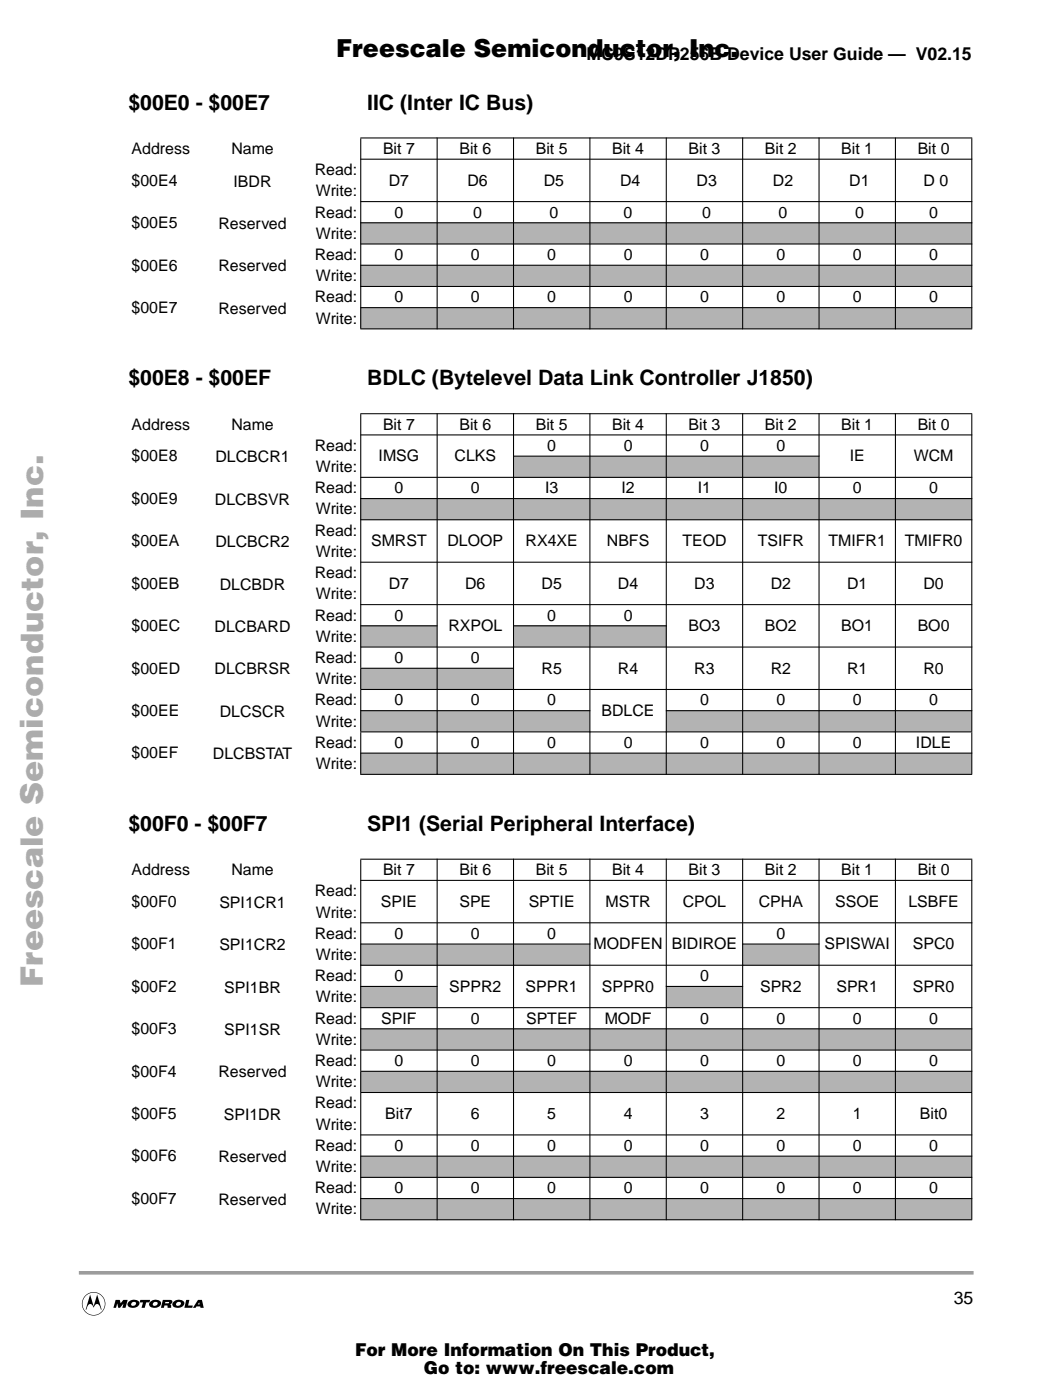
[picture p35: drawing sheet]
<svg xmlns="http://www.w3.org/2000/svg" width="210mm" height="279mm" viewBox="0 0 210 279" stroke-linecap="round" stroke-linejoin="round" font-family="sans-serif">
<defs><g id="words">
<text font-size="6.2" fill="#acacac" x="8.5" y="196.9" transform="rotate(-90 8.5 196.9)">Freescale Semiconductor, Inc...</text>
<text font-size="4.9" x="67.1" y="11.3">Freescale Semiconductor, Inc.</text>
<g font-size="4.2">
<text x="25.6" y="21.9">$00E0 - $00E7</text>
<text x="73.3" y="21.9">IIC (Inter IC Bus)</text>
<text x="25.6" y="76.9">$00E8 - $00EF</text>
<text x="73.3" y="76.9">BDLC (Bytelevel Data Link Controller J1850)</text>
<text x="25.6" y="165.8">$00F0 - $00F7</text>
<text x="73.3" y="165.8">SPI1 (Serial Peripheral Interface)</text>
</g>
<g font-size="3.5">
<text x="117" y="11.9">MC9S12DP256B Device User Guide — V02.15</text>
<text x="190.3" y="260.2">35</text>
<text x="70.8" y="270.7">For More Information On This Product,</text>
<text x="84.6" y="274.2">Go to: www.freescale.com</text>
</g>
<g font-size="3.2">
<text x="26.3" y="30.7">Address</text>
<text x="46.2" y="30.7">Name</text>
<text x="62.8" y="34.9">Read:</text>
<text x="76.4" y="30.7">Bit 7</text>
<text x="91.7" y="30.7">Bit 6</text>
<text x="106.9" y="30.7">Bit 5</text>
<text x="122.1" y="30.7">Bit 4</text>
<text x="137.4" y="30.7">Bit 3</text>
<text x="152.6" y="30.7">Bit 2</text>
<text x="167.9" y="30.7">Bit 1</text>
<text x="183.1" y="30.7">Bit 0</text>
<text x="26.3" y="37.1">$00E4</text>
<text x="46.6" y="37.2">IBDR</text>
<text x="63" y="39.2">Write:</text>
<text x="77.6" y="37.1">D7</text>
<text x="93.3" y="37.1">D6</text>
<text x="108.5" y="37.1">D5</text>
<text x="123.7" y="37.1">D4</text>
<text x="139" y="37.1">D3</text>
<text x="154.2" y="37.1">D2</text>
<text x="169.5" y="37.1">D1</text>
<text x="184.2" y="37.1">D 0</text>
<text x="26.3" y="45.5">$00E5</text>
<text x="43.6" y="45.7">Reserved</text>
<text x="62.8" y="43.4">Read:</text>
<text x="63" y="47.6">Write:</text>
<text x="78.7" y="43.4">0</text>
<text x="94.4" y="43.4">0</text>
<text x="109.6" y="43.4">0</text>
<text x="124.4" y="43.4">0</text>
<text x="140.1" y="43.4">0</text>
<text x="155.4" y="43.4">0</text>
<text x="170.6" y="43.4">0</text>
<text x="185.4" y="43.4">0</text>
<text x="26.3" y="54">$00E6</text>
<text x="62.8" y="51.9">Read:</text>
<text x="78.7" y="51.9">0</text>
<text x="94" y="51.9">0</text>
<text x="109.2" y="51.9">0</text>
<text x="124.4" y="51.9">0</text>
<text x="139.7" y="51.9">0</text>
<text x="154.9" y="51.9">0</text>
<text x="170.2" y="51.9">0</text>
<text x="185.4" y="51.9">0</text>
<text x="43.6" y="54.2">Reserved</text>
<text x="63" y="56.1">Write:</text>
<text x="26.3" y="62.5">$00E7</text>
<text x="43.6" y="62.6">Reserved</text>
<text x="62.8" y="60.3">Read:</text>
<text x="63" y="64.6">Write:</text>
<text x="78.7" y="60.3">0</text>
<text x="94" y="60.3">0</text>
<text x="109.2" y="60.3">0</text>
<text x="124.4" y="60.3">0</text>
<text x="139.7" y="60.3">0</text>
<text x="154.9" y="60.3">0</text>
<text x="170.2" y="60.3">0</text>
<text x="185.4" y="60.3">0</text>
<text x="26.3" y="85.7">Address</text>
<text x="46.2" y="85.7">Name</text>
<text x="62.8" y="90">Read:</text>
<text x="76.4" y="85.7">Bit 7</text>
<text x="91.7" y="85.7">Bit 6</text>
<text x="106.9" y="85.7">Bit 5</text>
<text x="109.2" y="90">0</text>
<text x="122.1" y="85.7">Bit 4</text>
<text x="124.4" y="90">0</text>
<text x="137.4" y="85.7">Bit 3</text>
<text x="139.7" y="90">0</text>
<text x="152.6" y="85.7">Bit 2</text>
<text x="154.9" y="90">0</text>
<text x="167.9" y="85.7">Bit 1</text>
<text x="183.1" y="85.7">Bit 0</text>
<text x="26.3" y="92.1">$00E8</text>
<text x="43" y="92.3">DLCBCR1</text>
<text x="63" y="94.2">Write:</text>
<text x="75.5" y="92.1">IMSG</text>
<text x="90.7" y="92.1">CLKS</text>
<text x="169.5" y="92.1">IE</text>
<text x="182.3" y="92.1">WCM</text>
<text x="26.3" y="100.6">$00E9</text>
<text x="42.9" y="100.7">DLCBSVR</text>
<text x="62.8" y="98.4">Read:</text>
<text x="78.7" y="98.4">0</text>
<text x="94" y="98.4">0</text>
<text x="108.8" y="98.4">I3</text>
<text x="124" y="98.4">I2</text>
<text x="139.2" y="98.4">I1</text>
<text x="154.5" y="98.4">I0</text>
<text x="170.2" y="98.4">0</text>
<text x="185.4" y="98.4">0</text>
<text x="62.8" y="106.9">Read:</text>
<text x="63" y="102.7">Write:</text>
<text x="26.3" y="109">$00EA</text>
<text x="43" y="109.2">DLCBCR2</text>
<text x="63" y="111.1">Write:</text>
<text x="74" y="109">SMRST</text>
<text x="89.3" y="109">DLOOP</text>
<text x="104.9" y="109">RX4XE</text>
<text x="121.1" y="109">NBFS</text>
<text x="136.2" y="109">TEOD</text>
<text x="151.2" y="109">TSIFR</text>
<text x="165.3" y="109">TMIFR1</text>
<text x="180.6" y="109">TMIFR0</text>
<text x="26.3" y="117.5">$00EB</text>
<text x="43.9" y="117.7">DLCBDR</text>
<text x="62.8" y="115.4">Read:</text>
<text x="63" y="119.6">Write:</text>
<text x="77.6" y="117.5">D7</text>
<text x="92.8" y="117.5">D6</text>
<text x="108.1" y="117.5">D5</text>
<text x="123.3" y="117.5">D4</text>
<text x="138.5" y="117.5">D3</text>
<text x="153.8" y="117.5">D2</text>
<text x="169" y="117.5">D1</text>
<text x="184.3" y="117.5">D0</text>
<text x="26.3" y="126">$00EC</text>
<text x="62.8" y="123.8">Read:</text>
<text x="78.7" y="123.8">0</text>
<text x="89.5" y="126">RXPOL</text>
<text x="109.2" y="123.8">0</text>
<text x="124.4" y="123.8">0</text>
<text x="137.4" y="126">BO3</text>
<text x="152.6" y="126">BO2</text>
<text x="167.9" y="126">BO1</text>
<text x="183.1" y="126">BO0</text>
<text x="42.8" y="126.1">DLCBARD</text>
<text x="63" y="128.1">Write:</text>
<text x="26.3" y="134.4">$00ED</text>
<text x="42.8" y="134.6">DLCBRSR</text>
<text x="62.8" y="132.3">Read:</text>
<text x="63" y="136.5">Write:</text>
<text x="78.7" y="132.3">0</text>
<text x="94" y="132.3">0</text>
<text x="108.1" y="134.4">R5</text>
<text x="123.3" y="134.4">R4</text>
<text x="138.5" y="134.4">R3</text>
<text x="153.8" y="134.4">R2</text>
<text x="169" y="134.4">R1</text>
<text x="184.3" y="134.4">R0</text>
<text x="26.3" y="142.9">$00EE</text>
<text x="43.9" y="143.1">DLCSCR</text>
<text x="62.8" y="140.8">Read:</text>
<text x="78.7" y="140.8">0</text>
<text x="94" y="140.8">0</text>
<text x="109.2" y="140.8">0</text>
<text x="120" y="142.9">BDLCE</text>
<text x="139.7" y="140.8">0</text>
<text x="154.9" y="140.8">0</text>
<text x="170.2" y="140.8">0</text>
<text x="185.4" y="140.8">0</text>
<text x="62.8" y="149.2">Read:</text>
<text x="63" y="145">Write:</text>
<text x="78.7" y="149.2">0</text>
<text x="94" y="149.2">0</text>
<text x="109.2" y="149.2">0</text>
<text x="124.4" y="149.2">0</text>
<text x="139.7" y="149.2">0</text>
<text x="154.9" y="149.2">0</text>
<text x="170.2" y="149.2">0</text>
<text x="182.7" y="149.2">IDLE</text>
<text x="26.3" y="151.4">$00EF</text>
<text x="42.5" y="151.5">DLCBSTAT</text>
<text x="63" y="153.5">Write:</text>
<text x="26.3" y="174.6">Address</text>
<text x="46.2" y="174.6">Name</text>
<text x="62.8" y="178.9">Read:</text>
<text x="76.4" y="174.6">Bit 7</text>
<text x="91.7" y="174.6">Bit 6</text>
<text x="106.9" y="174.6">Bit 5</text>
<text x="122.1" y="174.6">Bit 4</text>
<text x="137.4" y="174.6">Bit 3</text>
<text x="152.6" y="174.6">Bit 2</text>
<text x="167.9" y="174.6">Bit 1</text>
<text x="183.1" y="174.6">Bit 0</text>
<text x="26.3" y="181">$00F0</text>
<text x="43.8" y="181.2">SPI1CR1</text>
<text x="63" y="183.1">Write:</text>
<text x="76" y="181">SPIE</text>
<text x="91.7" y="181">SPE</text>
<text x="105.5" y="181">SPTIE</text>
<text x="120.8" y="181">MSTR</text>
<text x="136.2" y="181">CPOL</text>
<text x="151.4" y="181">CPHA</text>
<text x="166.6" y="181">SSOE</text>
<text x="181.3" y="181">LSBFE</text>
<text x="26.3" y="189.5">$00F1</text>
<text x="43.8" y="189.6">SPI1CR2</text>
<text x="62.8" y="187.3">Read:</text>
<text x="63" y="191.6">Write:</text>
<text x="78.7" y="187.3">0</text>
<text x="94" y="187.3">0</text>
<text x="109.2" y="187.3">0</text>
<text x="118.4" y="189.5">MODFEN BIDIROE</text>
<text x="154.9" y="187.3">0</text>
<text x="164.5" y="189.5">SPISWAI</text>
<text x="182.1" y="189.5">SPC0</text>
<text x="26.3" y="197.9">$00F2</text>
<text x="62.8" y="195.8">Read:</text>
<text x="78.7" y="195.8">0</text>
<text x="89.6" y="197.9">SPPR2</text>
<text x="104.9" y="197.9">SPPR1</text>
<text x="120.1" y="197.9">SPPR0</text>
<text x="139.7" y="195.8">0</text>
<text x="151.7" y="197.9">SPR2</text>
<text x="166.9" y="197.9">SPR1</text>
<text x="182.1" y="197.9">SPR0</text>
<text x="44.7" y="198.1">SPI1BR</text>
<text x="63" y="200">Write:</text>
<text x="26.3" y="206.4">$00F3</text>
<text x="44.7" y="206.6">SPI1SR</text>
<text x="62.8" y="204.3">Read:</text>
<text x="63" y="208.5">Write:</text>
<text x="76.1" y="204.3">SPIF</text>
<text x="94" y="204.3">0</text>
<text x="105" y="204.3">SPTEF</text>
<text x="120.7" y="204.3">MODF</text>
<text x="139.7" y="204.3">0</text>
<text x="154.9" y="204.3">0</text>
<text x="170.2" y="204.3">0</text>
<text x="185.4" y="204.3">0</text>
<text x="26.3" y="214.9">$00F4</text>
<text x="43.6" y="215">Reserved</text>
<text x="62.8" y="212.7">Read:</text>
<text x="78.7" y="212.7">0</text>
<text x="94" y="212.7">0</text>
<text x="109.2" y="212.7">0</text>
<text x="124.4" y="212.7">0</text>
<text x="139.7" y="212.7">0</text>
<text x="154.9" y="212.7">0</text>
<text x="170.2" y="212.7">0</text>
<text x="185.4" y="212.7">0</text>
<text x="62.8" y="221.2">Read:</text>
<text x="63" y="217">Write:</text>
<text x="26.3" y="223.3">$00F5</text>
<text x="44.7" y="223.5">SPI1DR</text>
<text x="63" y="225.4">Write:</text>
<text x="76.9" y="223.3">Bit7</text>
<text x="94" y="223.3">6</text>
<text x="109.2" y="223.3">5</text>
<text x="124.4" y="223.3">4</text>
<text x="139.7" y="223.3">3</text>
<text x="154.9" y="223.3">2</text>
<text x="170.2" y="223.3">1</text>
<text x="183.5" y="223.3">Bit0</text>
<text x="26.3" y="231.8">$00F6</text>
<text x="43.6" y="232">Reserved</text>
<text x="62.8" y="229.7">Read:</text>
<text x="63" y="233.9">Write:</text>
<text x="78.7" y="229.7">0</text>
<text x="94" y="229.7">0</text>
<text x="109.2" y="229.7">0</text>
<text x="124.4" y="229.7">0</text>
<text x="139.7" y="229.7">0</text>
<text x="154.9" y="229.7">0</text>
<text x="170.2" y="229.7">0</text>
<text x="185.4" y="229.7">0</text>
<text x="62.8" y="238.1">Read:</text>
<text x="78.7" y="238.1">0</text>
<text x="94" y="238.1">0</text>
<text x="109.2" y="238.1">0</text>
<text x="124.4" y="238.1">0</text>
<text x="139.7" y="238.1">0</text>
<text x="154.9" y="238.1">0</text>
<text x="170.2" y="238.1">0</text>
<text x="185.4" y="238.1">0</text>
<text x="26.3" y="240.3">$00F7</text>
<text x="43.6" y="240.4">Reserved</text>
<text x="63" y="242.4">Write:</text>
</g>
</g></defs>
<path d="M16.1 254h177.8" fill="none" stroke="#999" stroke-width=".72"/>
<path d="M16.1 257.8h24.9v4.8h-24.9z" fill-rule="evenodd" fill="#fff"/>
<path d="M28 259.4h2l-.2 .5h-.6l-.3 1.1h-.7l.3-1-.6-.1zM32.5 259.4h.8v.4h-.3l-.1 .3h.7l.1-.1v-.2h-.4v-.4h.7a.44 .44 0 0 1 .4 .5 .44 .44 0 0 1-.4 .4l.2 .2v.5h-.7l-.2-.5h-.5l-.1 .5h-.6zM18 258.4l.7 2.3 .7-2.3 .9 3h-.2l-.2-.8a.64 .64 0 0 0-.8-.3 .64 .64 0 0 0-.4 .7 .64 .64 0 0 0-.5-.7 .64 .64 0 0 0-.7 .3l-.3 .8h-.1zM17.2 258.4a2.34 2.34 0 0 1 3.7 1 2.34 2.34 0 0 1-2.2 3.1v-.1a2.23 2.23 0 0 0 2-3.1 2.23 2.23 0 0 0-3.7-.5 2.23 2.23 0 0 0 1.1 3.6h.6v.1a2.34 2.34 0 0 1-2.2-1.5 2.34 2.34 0 0 1 .7-2.6zM23.1 259.4h.8l.2 .7 .5-.7h.9l-.5 1.6h-.6l.2-.8-.7 .8h-.3l-.2-.9-.3 .9h-.5zM25.8 259.7a1.26 1.26 0 0 1 2 .4l-.1 .4-.4 .3-.3-.3 .1-.3a.46 .46 0 0 0-.6-.3 .46 .46 0 0 0-.2 .7l.7-.1 .3 .3a1.42 1.42 0 0 1-1.9-.3l.2-.6zM30.1 259.7a1.26 1.26 0 0 1 2 .4l-.1 .4-.4 .3-.3-.3 .2-.3a.46 .46 0 0 0-.7-.3 .46 .46 0 0 0-.1 .7l.6-.1 .3 .3a1.42 1.42 0 0 1-1.8-.3l.1-.6zM34.7 259.7a1.26 1.26 0 0 1 2.1 .4l-.2 .4-.3 .3-.4-.3 .2-.3a.46 .46 0 0 0-.7-.3 .46 .46 0 0 0-.1 .7l.6-.1 .4 .3a1.42 1.42 0 0 1-1.9-.3l.1-.6zM37.2 259.4h.6l-.3 1.1h1l-.1 .5h-1.6zM39.5 259.4h.8l.4 1.6h-.7l-.1-.3h-.1l-.1-.8-.2 .4h.2l.1 .4h-.6l-.2 .3h-.5z" fill="#000"/>
<g fill="#b3b3b3">
<path d="M72 44.5h15.2v4.2h-15.2z" fill-rule="evenodd"/>
<path d="M87.2 44.5h15.3v4.2h-15.3z" fill-rule="evenodd"/>
<path d="M102.5 44.5h15.2v4.2h-15.2z" fill-rule="evenodd"/>
<path d="M117.7 44.5h15.2v4.2h-15.2z" fill-rule="evenodd"/>
<path d="M132.9 44.5h15.3v4.2h-15.3z" fill-rule="evenodd"/>
<path d="M148.2 44.5h15.2v4.2h-15.2z" fill-rule="evenodd"/>
<path d="M163.4 44.5h15.3v4.2h-15.3z" fill-rule="evenodd"/>
<path d="M178.7 44.5h15.2v4.2h-15.2z" fill-rule="evenodd"/>
<path d="M72 52.9h15.2v4.3h-15.2z" fill-rule="evenodd"/>
<path d="M87.2 52.9h15.3v4.3h-15.3z" fill-rule="evenodd"/>
<path d="M102.5 52.9h15.2v4.3h-15.2z" fill-rule="evenodd"/>
<path d="M117.7 52.9h15.2v4.3h-15.2z" fill-rule="evenodd"/>
<path d="M132.9 52.9h15.3v4.3h-15.3z" fill-rule="evenodd"/>
<path d="M148.2 52.9h15.2v4.3h-15.2z" fill-rule="evenodd"/>
<path d="M163.4 52.9h15.3v4.3h-15.3z" fill-rule="evenodd"/>
<path d="M178.7 52.9h15.2v4.3h-15.2z" fill-rule="evenodd"/>
<path d="M72 61.4h15.2v4.2h-15.2z" fill-rule="evenodd"/>
<path d="M87.2 61.4h15.3v4.2h-15.3z" fill-rule="evenodd"/>
<path d="M102.5 61.4h15.2v4.2h-15.2z" fill-rule="evenodd"/>
<path d="M117.7 61.4h15.2v4.2h-15.2z" fill-rule="evenodd"/>
<path d="M132.9 61.4h15.3v4.2h-15.3z" fill-rule="evenodd"/>
<path d="M148.2 61.4h15.2v4.2h-15.2z" fill-rule="evenodd"/>
<path d="M163.4 61.4h15.3v4.2h-15.3z" fill-rule="evenodd"/>
<path d="M178.7 61.4h15.2v4.2h-15.2z" fill-rule="evenodd"/>
<path d="M102.5 91h15.2v4.3h-15.2z" fill-rule="evenodd"/>
<path d="M117.7 91h15.2v4.3h-15.2z" fill-rule="evenodd"/>
<path d="M132.9 91h15.3v4.3h-15.3z" fill-rule="evenodd"/>
<path d="M148.2 91h15.2v4.3h-15.2z" fill-rule="evenodd"/>
<path d="M72 99.5h15.2v4.2h-15.2z" fill-rule="evenodd"/>
<path d="M87.2 99.5h15.3v4.2h-15.3z" fill-rule="evenodd"/>
<path d="M102.5 99.5h15.2v4.2h-15.2z" fill-rule="evenodd"/>
<path d="M117.7 99.5h15.2v4.2h-15.2z" fill-rule="evenodd"/>
<path d="M132.9 99.5h15.3v4.2h-15.3z" fill-rule="evenodd"/>
<path d="M148.2 99.5h15.2v4.2h-15.2z" fill-rule="evenodd"/>
<path d="M163.4 99.5h15.3v4.2h-15.3z" fill-rule="evenodd"/>
<path d="M178.7 99.5h15.2v4.2h-15.2z" fill-rule="evenodd"/>
</g>
<g fill="#fff">
<path d="M72 112.2h15.2v8.5h-15.2z" fill-rule="evenodd"/>
<path d="M87.2 112.2h15.3v8.5h-15.3z" fill-rule="evenodd"/>
<path d="M102.5 112.2h15.2v8.5h-15.2z" fill-rule="evenodd"/>
<path d="M117.7 112.2h15.2v8.5h-15.2z" fill-rule="evenodd"/>
<path d="M132.9 112.2h15.3v8.5h-15.3z" fill-rule="evenodd"/>
<path d="M148.2 112.2h15.2v8.5h-15.2z" fill-rule="evenodd"/>
<path d="M163.4 112.2h15.3v8.5h-15.3z" fill-rule="evenodd"/>
<path d="M178.7 112.2h15.2v8.5h-15.2z" fill-rule="evenodd"/>
<path d="M87.2 120.7h15.3v8.4h-15.3z" fill-rule="evenodd"/>
</g>
<g fill="#b3b3b3">
<path d="M72 124.9h15.2v4.2h-15.2z" fill-rule="evenodd"/>
<path d="M102.5 124.9h15.2v4.2h-15.2z" fill-rule="evenodd"/>
<path d="M117.7 124.9h15.2v4.2h-15.2z" fill-rule="evenodd"/>
</g>
<g fill="#fff">
<path d="M72 129.1h15.2v4.3h-15.2z" fill-rule="evenodd"/>
<path d="M87.2 129.1h15.3v4.3h-15.3z" fill-rule="evenodd"/>
<path d="M102.5 129.1h15.2v8.5h-15.2z" fill-rule="evenodd"/>
<path d="M117.7 129.1h15.2v8.5h-15.2z" fill-rule="evenodd"/>
<path d="M132.9 129.1h15.3v8.5h-15.3z" fill-rule="evenodd"/>
<path d="M148.2 129.1h15.2v8.5h-15.2z" fill-rule="evenodd"/>
<path d="M163.4 129.1h15.3v8.5h-15.3z" fill-rule="evenodd"/>
<path d="M178.7 129.1h15.2v8.5h-15.2z" fill-rule="evenodd"/>
</g>
<g fill="#b3b3b3">
<path d="M72 133.4h15.2v4.2h-15.2z" fill-rule="evenodd"/>
<path d="M87.2 133.4h15.3v4.2h-15.3z" fill-rule="evenodd"/>
</g>
<g fill="#fff">
<path d="M72 137.6h15.2v4.2h-15.2z" fill-rule="evenodd"/>
<path d="M87.2 137.6h15.3v4.2h-15.3z" fill-rule="evenodd"/>
<path d="M102.5 137.6h15.2v4.2h-15.2z" fill-rule="evenodd"/>
<path d="M117.7 137.6h15.2v8.5h-15.2z" fill-rule="evenodd"/>
<path d="M132.9 137.6h15.3v4.2h-15.3z" fill-rule="evenodd"/>
<path d="M148.2 137.6h15.2v4.2h-15.2z" fill-rule="evenodd"/>
<path d="M163.4 137.6h15.3v4.2h-15.3z" fill-rule="evenodd"/>
<path d="M178.7 137.6h15.2v4.2h-15.2z" fill-rule="evenodd"/>
</g>
<g fill="#b3b3b3">
<path d="M72 141.8h15.2v4.3h-15.2z" fill-rule="evenodd"/>
<path d="M87.2 141.8h15.3v4.3h-15.3z" fill-rule="evenodd"/>
<path d="M102.5 141.8h15.2v4.3h-15.2z" fill-rule="evenodd"/>
<path d="M132.9 141.8h15.3v4.3h-15.3z" fill-rule="evenodd"/>
<path d="M148.2 141.8h15.2v4.3h-15.2z" fill-rule="evenodd"/>
<path d="M163.4 141.8h15.3v4.3h-15.3z" fill-rule="evenodd"/>
<path d="M178.7 141.8h15.2v4.3h-15.2z" fill-rule="evenodd"/>
</g>
<g fill="#fff">
<path d="M72 146.1h15.2v4.2h-15.2z" fill-rule="evenodd"/>
<path d="M87.2 146.1h15.3v4.2h-15.3z" fill-rule="evenodd"/>
<path d="M102.5 146.1h15.2v4.2h-15.2z" fill-rule="evenodd"/>
<path d="M117.7 146.1h15.2v4.2h-15.2z" fill-rule="evenodd"/>
<path d="M132.9 146.1h15.3v4.2h-15.3z" fill-rule="evenodd"/>
<path d="M148.2 146.1h15.2v4.2h-15.2z" fill-rule="evenodd"/>
<path d="M163.4 146.1h15.3v4.2h-15.3z" fill-rule="evenodd"/>
<path d="M178.7 146.1h15.2v4.2h-15.2z" fill-rule="evenodd"/>
</g>
<g fill="#b3b3b3">
<path d="M72 150.3h15.2v4.2h-15.2z" fill-rule="evenodd"/>
<path d="M87.2 150.3h15.3v4.2h-15.3z" fill-rule="evenodd"/>
<path d="M102.5 150.3h15.2v4.2h-15.2z" fill-rule="evenodd"/>
<path d="M117.7 150.3h15.2v4.2h-15.2z" fill-rule="evenodd"/>
<path d="M132.9 150.3h15.3v4.2h-15.3z" fill-rule="evenodd"/>
<path d="M148.2 150.3h15.2v4.2h-15.2z" fill-rule="evenodd"/>
<path d="M163.4 150.3h15.3v4.2h-15.3z" fill-rule="evenodd"/>
<path d="M178.7 150.3h15.2v4.2h-15.2z" fill-rule="evenodd"/>
<path d="M72 188.4h15.2v4.2h-15.2z" fill-rule="evenodd"/>
<path d="M87.2 188.4h15.3v4.2h-15.3z" fill-rule="evenodd"/>
<path d="M102.5 188.4h15.2v4.2h-15.2z" fill-rule="evenodd"/>
<path d="M148.2 188.4h15.2v4.2h-15.2z" fill-rule="evenodd"/>
<path d="M72 196.9h15.2v4.2h-15.2z" fill-rule="evenodd"/>
<path d="M132.9 196.9h15.3v4.2h-15.3z" fill-rule="evenodd"/>
<path d="M72 205.3h15.2v4.3h-15.2z" fill-rule="evenodd"/>
<path d="M87.2 205.3h15.3v4.3h-15.3z" fill-rule="evenodd"/>
<path d="M102.5 205.3h15.2v4.3h-15.2z" fill-rule="evenodd"/>
<path d="M117.7 205.3h15.2v4.3h-15.2z" fill-rule="evenodd"/>
<path d="M132.9 205.3h15.3v4.3h-15.3z" fill-rule="evenodd"/>
<path d="M148.2 205.3h15.2v4.3h-15.2z" fill-rule="evenodd"/>
<path d="M163.4 205.3h15.3v4.3h-15.3z" fill-rule="evenodd"/>
<path d="M178.7 205.3h15.2v4.3h-15.2z" fill-rule="evenodd"/>
<path d="M72 213.8h15.2v4.2h-15.2z" fill-rule="evenodd"/>
<path d="M87.2 213.8h15.3v4.2h-15.3z" fill-rule="evenodd"/>
<path d="M102.5 213.8h15.2v4.2h-15.2z" fill-rule="evenodd"/>
<path d="M117.7 213.8h15.2v4.2h-15.2z" fill-rule="evenodd"/>
<path d="M132.9 213.8h15.3v4.2h-15.3z" fill-rule="evenodd"/>
<path d="M148.2 213.8h15.2v4.2h-15.2z" fill-rule="evenodd"/>
<path d="M163.4 213.8h15.3v4.2h-15.3z" fill-rule="evenodd"/>
<path d="M178.7 213.8h15.2v4.2h-15.2z" fill-rule="evenodd"/>
<path d="M72 230.7h15.2v4.3h-15.2z" fill-rule="evenodd"/>
<path d="M87.2 230.7h15.3v4.3h-15.3z" fill-rule="evenodd"/>
<path d="M102.5 230.7h15.2v4.3h-15.2z" fill-rule="evenodd"/>
<path d="M117.7 230.7h15.2v4.3h-15.2z" fill-rule="evenodd"/>
<path d="M132.9 230.7h15.3v4.3h-15.3z" fill-rule="evenodd"/>
<path d="M148.2 230.7h15.2v4.3h-15.2z" fill-rule="evenodd"/>
<path d="M163.4 230.7h15.3v4.3h-15.3z" fill-rule="evenodd"/>
<path d="M178.7 230.7h15.2v4.3h-15.2z" fill-rule="evenodd"/>
<path d="M72 239.2h15.2v4.2h-15.2z" fill-rule="evenodd"/>
<path d="M87.2 239.2h15.3v4.2h-15.3z" fill-rule="evenodd"/>
<path d="M102.5 239.2h15.2v4.2h-15.2z" fill-rule="evenodd"/>
<path d="M117.7 239.2h15.2v4.2h-15.2z" fill-rule="evenodd"/>
<path d="M132.9 239.2h15.3v4.2h-15.3z" fill-rule="evenodd"/>
<path d="M148.2 239.2h15.2v4.2h-15.2z" fill-rule="evenodd"/>
<path d="M163.4 239.2h15.3v4.2h-15.3z" fill-rule="evenodd"/>
<path d="M178.7 239.2h15.2v4.2h-15.2z" fill-rule="evenodd"/>
</g>
<g fill="#000" stroke="#000" stroke-width=".21">
<path d="M71.9 27.5h122.1zM71.9 31.8h122.1zM71.9 40.2h122.1zM71.9 44.5h122.1zM71.9 48.7h122.1zM71.9 52.9h122.1zM71.9 57.2h122.1zM72 27.6v37.9zM87.2 27.4v38.3zM102.5 27.4v38.3zM117.7 27.4v38.3zM132.9 27.4v38.3z"/>
<path d="M148.2 27.4v38.3zM163.4 27.4v38.3zM178.7 27.4v38.3zM193.9 27.6v37.9zM71.9 61.4h122.1zM71.9 65.6h122.1zM102.4 91h61.1zM71.9 82.6h122.1zM71.9 86.8h122.1zM71.9 95.3h122.1zM71.9 99.5h122.1zM71.9 103.7h122.1z"/>
<path d="M71.9 112.2h122.1zM72 82.7v50.6zM72 133.5v4zM87.2 82.5v51zM87.2 133.3v4.4zM71.9 124.9h15.4zM71.9 133.4h15.4zM87.1 133.4h15.4zM102.4 124.9h30.6zM71.9 120.7h122.1zM71.9 129.1h122.1zM71.9 137.6h122.1z"/>
<path d="M72 137.7v8.3zM72 146.2v8.2zM87.2 137.5v8.7zM87.2 146v8.6zM102.5 82.5v63.7zM102.5 146v8.6zM117.7 82.5v63.7zM117.7 146v8.6zM71.9 141.8h45.9zM132.9 82.5v63.7zM132.9 146v8.6zM148.2 82.5v63.7z"/>
<path d="M148.2 146v8.6zM163.4 82.5v63.7zM163.4 146v8.6zM178.7 82.5v63.7zM178.7 146v8.6zM193.9 82.7v63.3zM193.9 146.2v8.2zM132.9 141.8h61.1zM71.9 146.1h122.1zM71.9 150.3h122.1zM71.9 154.5h122.1zM71.9 171.5h122.1z"/>
<path d="M71.9 175.7h122.1zM71.9 196.9h15.4zM71.9 188.4h45.9zM132.9 196.9h15.4zM148.1 188.4h15.4zM71.9 184.2h122.1zM71.9 192.6h122.1zM72 171.6v42.1zM72 213.9v4zM87.2 171.4v42.5zM87.2 213.7v4.4zM102.5 171.4v38.3z"/>
<path d="M102.5 209.5v8.6zM71.9 209.6h30.6zM117.7 171.4v38.3zM117.7 209.5v8.6zM132.9 171.4v38.3zM132.9 209.5v8.6zM148.2 171.4v38.3zM148.2 209.5v8.6zM163.4 171.4v38.3zM163.4 209.5v8.6zM178.7 171.4v38.3zM178.7 209.5v8.6z"/>
<path d="M193.9 171.6v37.9zM193.9 209.7v8.2zM71.9 201.1h122.1zM71.9 205.3h122.1zM102.4 209.6h91.6zM71.9 213.8h122.1zM71.9 218h122.1zM71.9 226.5h122.1zM71.9 230.7h122.1zM71.9 235h122.1zM71.9 239.2h122.1zM72 218.1v25.2z"/>
<path d="M87.2 217.9v25.6zM102.5 217.9v25.6zM117.7 217.9v25.6zM132.9 217.9v25.6zM148.2 217.9v25.6zM163.4 217.9v25.6zM178.7 217.9v25.6zM193.9 218.1v25.2zM71.9 243.4h122.1z"/>
</g>
<use href="#words"/>
</svg>
